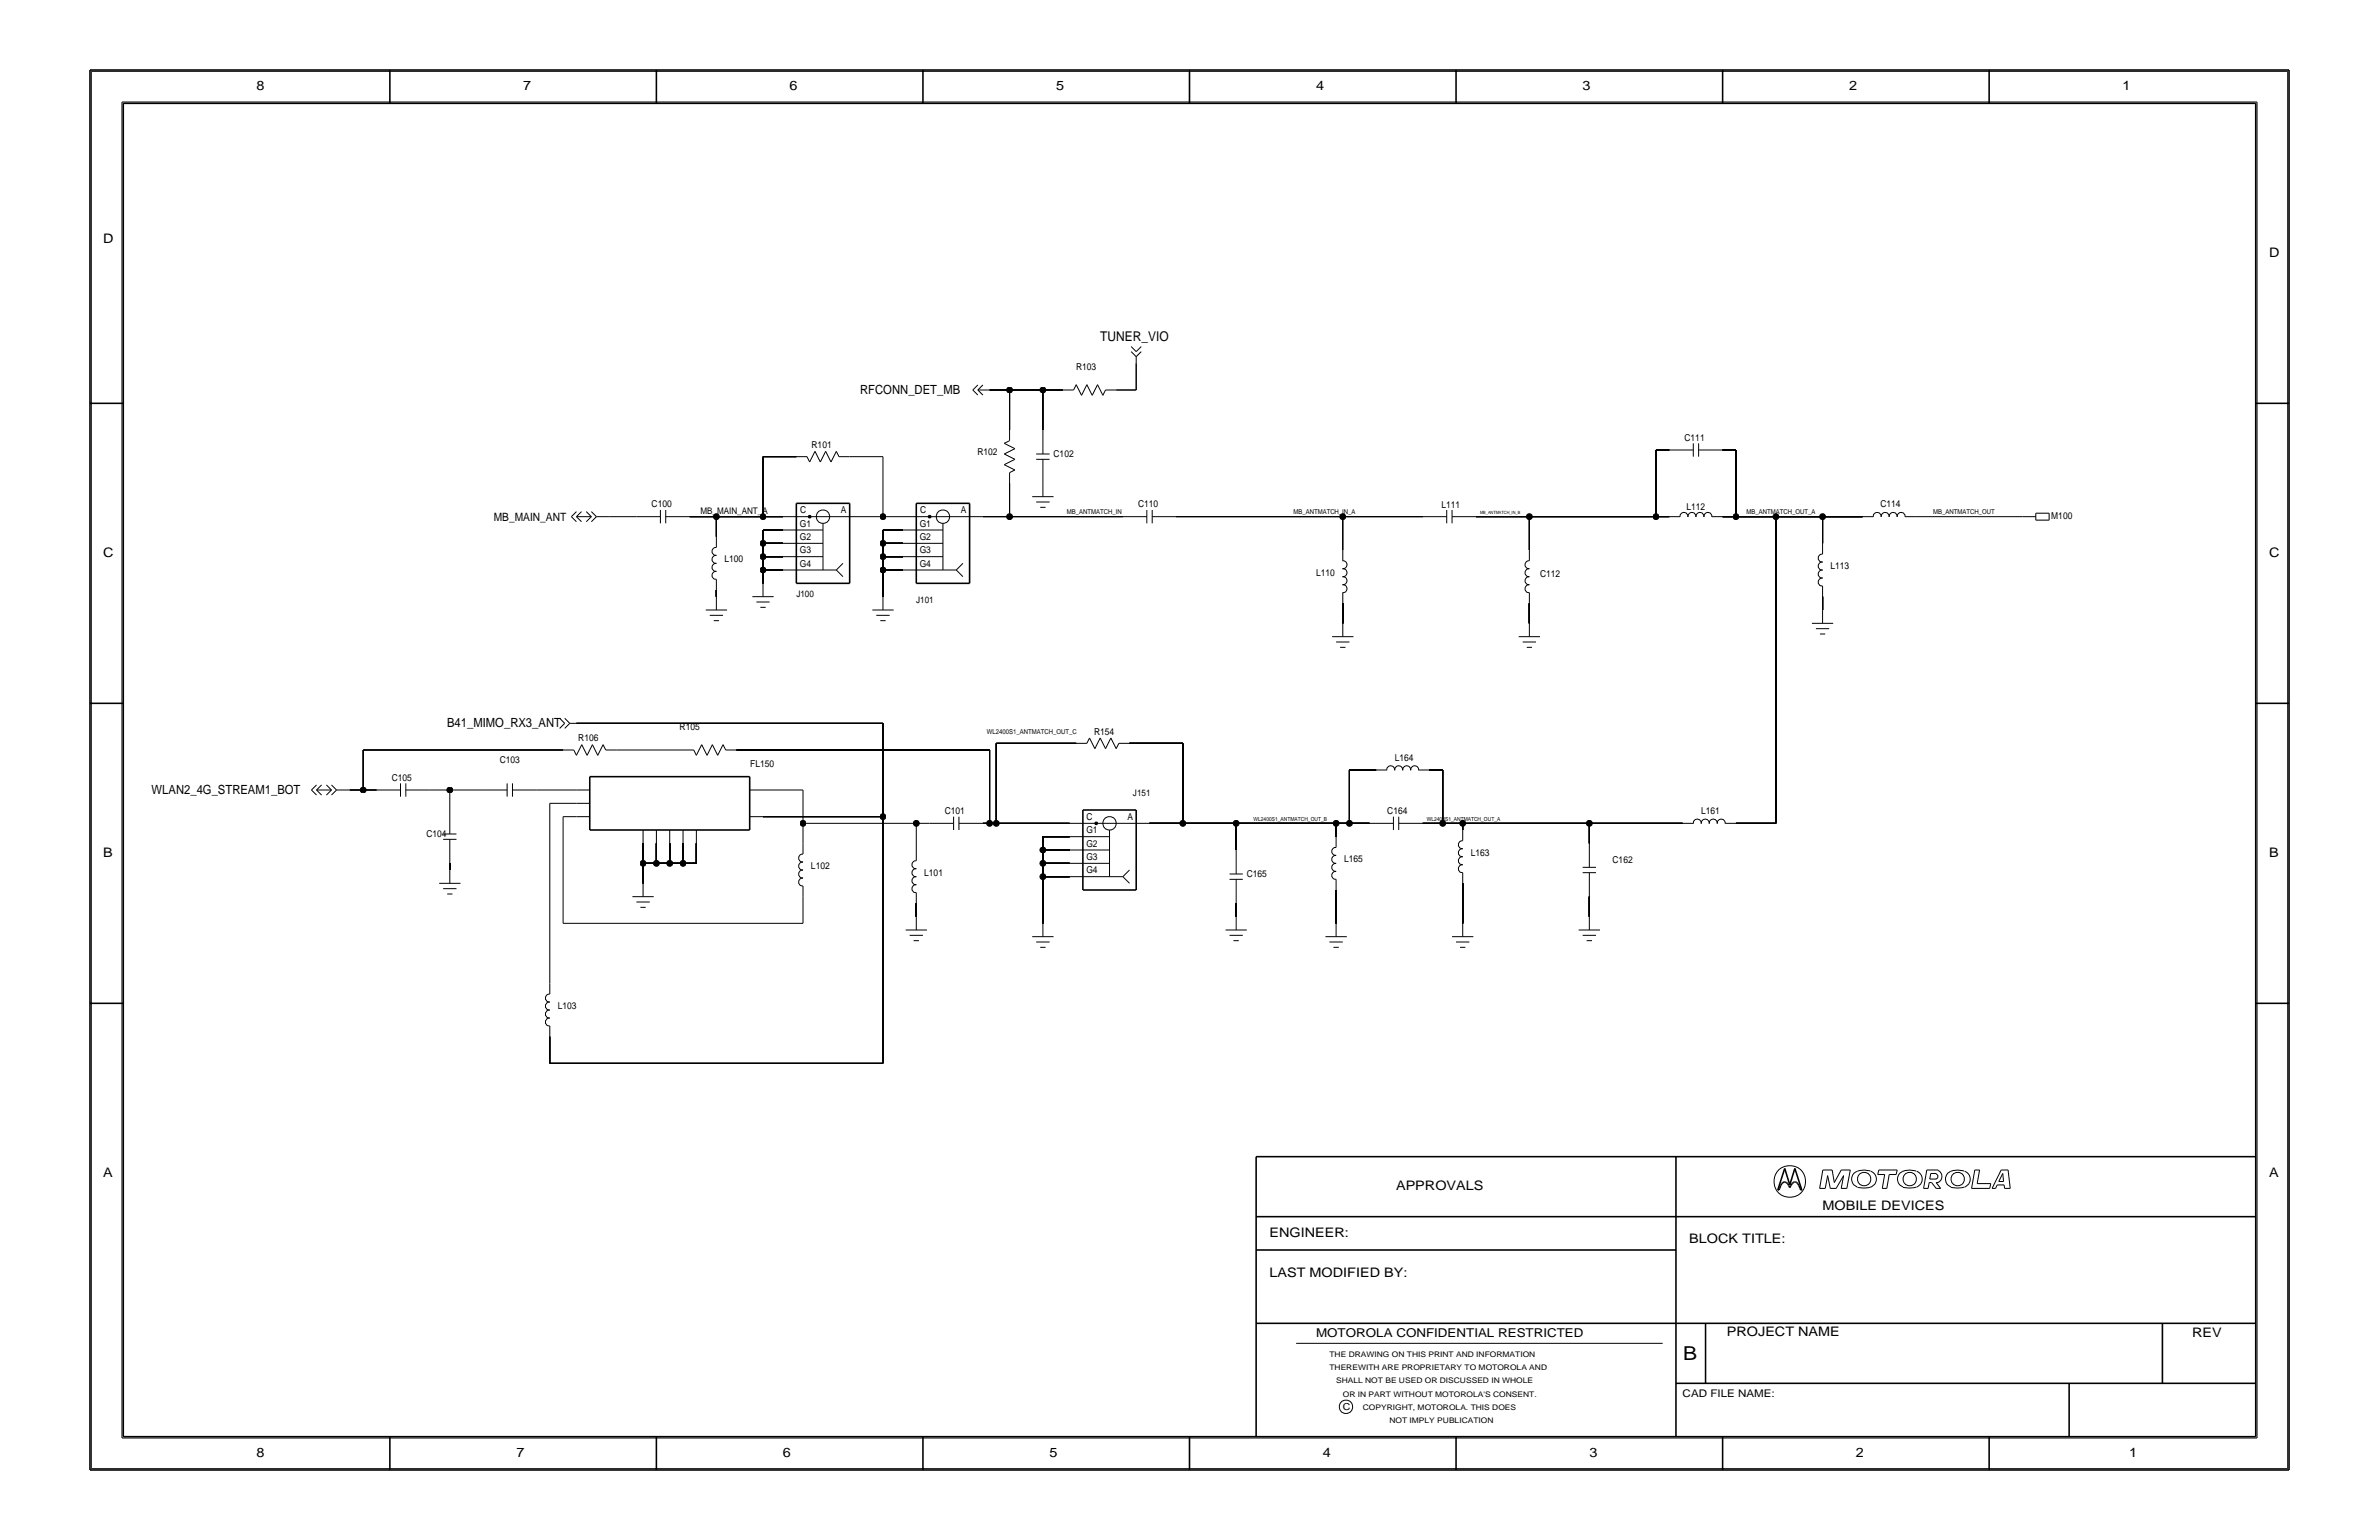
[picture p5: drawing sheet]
<svg xmlns="http://www.w3.org/2000/svg" width="432mm" height="279mm" viewBox="0 0 432 279" stroke-linecap="round" stroke-linejoin="round" font-family="sans-serif">
<defs><g id="words">
<text font-size="3.5" x="305.5" y="246.7">B</text>
<g font-size="2.4">
<text x="46.6" y="16.3">8</text>
<text x="94.9" y="16.3">7</text>
<text x="143.3" y="16.3">6</text>
<text x="191.7" y="16.3">5</text>
<text x="238.9" y="16.3">4</text>
<text x="287.3" y="16.3">3</text>
<text x="335.6" y="16.3">2</text>
<text x="385.2" y="16.3">1</text>
<text x="18.7" y="44.1">D</text>
<text x="411.8" y="46.6">D</text>
<text x="199.7" y="61.8">TUNER_VIO</text>
<text x="18.7" y="101">C</text>
<text x="411.8" y="101">C</text>
<text x="18.7" y="155.4">B</text>
<text x="411.8" y="155.4">B</text>
<text x="18.7" y="213.5">A</text>
<text x="253.4" y="215.9">APPROVALS</text>
<text x="411.8" y="213.5">A</text>
<text x="330.8" y="219.5">MOBILE DEVICES</text>
<text x="230.4" y="224.4">ENGINEER:</text>
<text x="306.6" y="225.6">BLOCK TITLE:</text>
<text x="230.4" y="231.6">LAST MODIFIED BY:</text>
<text x="313.4" y="242.4">PROJECT NAME</text>
<text x="397.9" y="242.5">REV</text>
<text x="46.6" y="264.3">8</text>
<text x="93.7" y="264.3">7</text>
<text x="142.1" y="264.3">6</text>
<text x="190.5" y="264.3">5</text>
<text x="240.1" y="264.3">4</text>
<text x="288.5" y="264.3">3</text>
<text x="336.9" y="264.3">2</text>
<text x="386.4" y="264.3">1</text>
</g>
<g font-size="2.3">
<text x="156.1" y="71.5">RFCONN_DET_MB</text>
<text x="81.2" y="132">B41_MIMO_RX3_ANT</text>
<text x="27.5" y="144.1">WLAN2_4G_STREAM1_BOT</text>
</g>
<text font-size="2.2" x="238.9" y="242.5">MOTOROLA CONFIDENTIAL RESTRICTED</text>
<text font-size="2.1" x="89.6" y="94.5">MB_MAIN_ANT</text>
<text font-size="1.9" x="305.4" y="253.4">CAD FILE NAME:</text>
<g font-size="1.7">
<text x="195.3" y="67.1">R103</text>
<text x="147.3" y="81.3">R101</text>
<text x="177.4" y="82.5">R102</text>
<text x="191.2" y="82.9">C102</text>
<text x="305.8" y="80">C111</text>
<text x="118.3" y="92">C100</text>
<text x="145.2" y="95.5">G1</text>
<text x="145.2" y="93.1">C</text>
<text x="152.6" y="93.1">A</text>
<text x="166.9" y="95.5">G1</text>
<text x="167" y="93.1">C</text>
<text x="174.4" y="93.1">A</text>
<text x="206.6" y="92">C110</text>
<text x="261.6" y="92.1">L111</text>
<text x="306.1" y="92.5">L112</text>
<text x="341.3" y="92">C114</text>
<text x="372.3" y="94.1">M100</text>
<text x="145.2" y="100.4">G3</text>
<text x="145.2" y="97.9">G2</text>
<text x="166.9" y="100.4">G3</text>
<text x="166.9" y="97.9">G2</text>
<text x="131.5" y="102">L100</text>
<text x="145.2" y="102.8">G4</text>
<text x="166.9" y="102.8">G4</text>
<text x="238.9" y="104.4">L110</text>
<text x="279.5" y="104.6">C112</text>
<text x="332.3" y="103.2">L113</text>
<text x="105" y="134.5">R106</text>
<text x="123.4" y="132.4">R105</text>
<text x="198.6" y="133.3">R154</text>
<text x="71.1" y="141.6">C105</text>
<text x="90.7" y="138.5">C103</text>
<text x="136.2" y="139.2">FL150</text>
<text x="253.1" y="138.1">L164</text>
<text x="171.5" y="147.7">C101</text>
<text x="197.2" y="148.7">C</text>
<text x="204.6" y="148.7">A</text>
<text x="251.8" y="147.7">C164</text>
<text x="308.8" y="147.7">L161</text>
<text x="77.4" y="151.8">C104</text>
<text x="197.2" y="153.6">G2</text>
<text x="197.2" y="151.2">G1</text>
<text x="266.9" y="155.2">L163</text>
<text x="147.2" y="157.7">L102</text>
<text x="167.8" y="158.9">L101</text>
<text x="197.2" y="156">G3</text>
<text x="197.2" y="158.4">G4</text>
<text x="226.3" y="159.1">C165</text>
<text x="244" y="156.4">L165</text>
<text x="292.7" y="156.6">C162</text>
<text x="101.2" y="183.1">L103</text>
<text x="243.7" y="255.8">C</text>
</g>
<g font-size="1.6">
<text x="127.1" y="93.3">MB_MAIN_ANT_A</text>
<text x="144.5" y="108.3">J100</text>
<text x="166.3" y="109.5">J101</text>
<text x="205.6" y="144.5">J151</text>
</g>
<g font-size="1.4">
<text x="241.3" y="246.1">THE DRAWING ON THIS PRINT AND INFORMATION</text>
<text x="241.3" y="248.6">THEREWITH ARE PROPRIETARY TO MOTOROLA AND</text>
<text x="242.5" y="251">SHALL NOT BE USED OR DISCUSSED IN WHOLE</text>
<text x="243.7" y="253.4">OR IN PART WITHOUT MOTOROLA'S CONSENT.</text>
<text x="247.3" y="255.8">COPYRIGHT, MOTOROLA. THIS DOES</text>
<text x="252.2" y="258.2">NOT IMPLY PUBLICATION</text>
</g>
<g font-size="1.2">
<text x="193.6" y="93.3">MB_ANTMATCH_IN</text>
<text x="234.8" y="93.3">MB_ANTMATCH_IN_A</text>
<text x="317" y="93.3">MB_ANTMATCH_OUT_A</text>
<text x="350.9" y="93.3">MB_ANTMATCH_OUT</text>
<text x="179.1" y="133.2">WL2400S1_ANTMATCH_OUT_C</text>
</g>
<g font-size="1">
<text x="227.5" y="148.9">WL2400S1_ANTMATCH_OUT_B</text>
<text x="259" y="148.9">WL2400S1_ANTMATCH_OUT_A</text>
</g>
<text font-size=".8" x="268.6" y="93.3">MB_ANTMATCH_IN_B</text>
</g></defs>
<!-- layer: Nets -->
<g fill="none" stroke="#000" stroke-width=".18">
<path d="M179.6 70.8h3.6zM183.2 70.8v7.2zM183.2 70.8h6.1zM189.3 70.8h3.6zM189.3 70.8v7.2zM202.6 70.8h3.6zM206.2 65.9v4.9zM110.7 93.7h4.8zM125.2 93.7h4.8zM130 93.7v3.7zM130 93.7h8.5zM138.5 93.7h3.6z"/>
<path d="M138.5 98.6v2.4zM138.5 98.6h3.6zM138.5 96.2v2.4zM138.5 96.2h3.6zM138.5 82.9h6zM138.5 82.9v10.8zM154.2 82.9h6.1zM156.6 93.7h3.7zM160.3 98.6h3.6zM160.3 96.2h3.6zM160.3 98.6v2.4zM160.3 96.2v2.4z"/>
<path d="M160.3 93.7h3.6zM160.3 82.9v10.8zM178.4 93.7h4.8zM183.2 87.7v6zM183.2 93.7h20.6zM213.5 93.7h30.2zM243.7 93.7h14.5zM243.7 93.7v6.1zM267.9 93.7h9.7zM277.6 93.7v6.1zM277.6 93.7h23zM300.6 81.6v12.1z"/>
<path d="M300.6 81.6h2.4zM300.6 93.7h2.4zM312.7 93.7h2.4zM312.7 81.6h2.4zM315.1 93.7h7.2zM315.1 81.6v12.1zM322.3 93.7h8.5zM322.3 93.7v55.7zM330.8 93.7v4.9zM330.8 93.7h7.3zM347.7 93.7h19.4zM130 107v1.3z"/>
<path d="M138.5 103.4v2.4zM138.5 103.4h3.6zM138.5 101v2.4zM138.5 101h3.6zM160.3 103.4h3.6zM160.3 101h3.6zM160.3 103.4v4.9zM160.3 101v2.4zM243.7 109.5v3.6zM277.6 109.5v3.6zM330.8 108.3v2.4zM65.9 136.1v7.2z"/>
<path d="M65.9 136.1h36.3zM104.6 131.2h55.7zM111.9 136.1h12.1zM133.7 136.1h45.9zM160.3 131.2v17zM179.6 136.1v13.3zM180.8 134.9h14.5zM180.8 134.9v14.5zM205 134.9h9.7zM214.7 134.9v14.5zM244.9 139.7v9.7zM244.9 139.7h4.9z"/>
<path d="M259.4 139.7h2.5zM261.9 139.7v9.7zM63.5 143.3h2.4zM65.9 143.3h2.4zM78 143.3h3.6zM81.6 143.3h6.1zM81.6 156.6v1.2zM81.6 143.3v3.7zM97.4 143.3h7.2zM99.8 145.7v32.7zM99.8 145.7h4.8zM102.2 148.2v19.3z"/>
<path d="M102.2 148.2h2.4zM116.7 156.6v3.7zM116.7 153v3.6zM116.7 156.6h2.4zM119.1 153v3.6zM119.1 156.6h2.5zM121.6 153v3.6zM121.6 156.6h2.4zM124 153v3.6zM124 156.6h2.4zM126.4 153v3.6zM138.5 143.3h7.2z"/>
<path d="M138.5 148.2h21.8zM145.7 149.4v3.6zM145.7 149.4h20.6zM145.7 143.3v6.1zM160.3 148.2v44.7zM166.3 149.4v4.8zM166.3 149.4h2.4zM178.4 149.4h1.2zM179.6 149.4h1.2zM180.8 149.4h13.3zM189.3 159.1v8.4zM189.3 156.6v2.5z"/>
<path d="M189.3 154.2v2.4zM189.3 151.8v2.4zM189.3 159.1h4.8zM189.3 156.6h4.8zM189.3 154.2h4.8zM189.3 151.8h4.8zM208.6 149.4h6.1zM214.7 149.4h9.7zM224.4 149.4h18.1zM224.4 149.4v4.8zM242.5 149.4v2.4zM242.5 149.4h2.4z"/>
<path d="M244.9 149.4h3.7zM258.2 149.4h3.7zM261.9 149.4h3.6zM265.5 149.4v1.2zM265.5 149.4h23zM288.5 149.4v3.6zM288.5 149.4h16.9zM315.1 149.4h7.2zM102.2 167.5h43.5zM145.7 162.7v4.8zM166.3 163.9v2.4zM224.4 163.9v2.4z"/>
<path d="M242.5 161.5v6zM265.5 160.3v7.2zM288.5 162.7v3.6zM99.8 188.1v4.8zM99.8 192.9h60.5z"/>
</g>
<g fill="#000" stroke="#000" stroke-width=".18">
<circle cx="183.2" cy="70.8" r=".53"/>
<circle cx="189.3" cy="70.8" r=".53"/>
<circle cx="130" cy="93.7" r=".53"/>
<circle cx="138.5" cy="98.6" r=".53"/>
<circle cx="138.5" cy="93.7" r=".53"/>
<circle cx="160.3" cy="98.6" r=".53"/>
<circle cx="160.3" cy="93.7" r=".53"/>
<circle cx="183.2" cy="93.7" r=".53"/>
<circle cx="243.7" cy="93.7" r=".53"/>
<circle cx="277.6" cy="93.7" r=".53"/>
<circle cx="300.6" cy="93.7" r=".53"/>
<circle cx="315.1" cy="93.7" r=".53"/>
<circle cx="322.3" cy="93.7" r=".53"/>
<circle cx="330.8" cy="93.7" r=".53"/>
<circle cx="138.5" cy="103.4" r=".53"/>
<circle cx="138.5" cy="101" r=".53"/>
<circle cx="160.3" cy="103.4" r=".53"/>
<circle cx="160.3" cy="101" r=".53"/>
<circle cx="65.9" cy="143.3" r=".53"/>
<circle cx="81.6" cy="143.3" r=".53"/>
<circle cx="116.7" cy="156.6" r=".53"/>
<circle cx="119.1" cy="156.6" r=".53"/>
<circle cx="121.6" cy="156.6" r=".53"/>
<circle cx="124" cy="156.6" r=".53"/>
<circle cx="145.7" cy="149.4" r=".53"/>
<circle cx="160.3" cy="148.2" r=".53"/>
<circle cx="166.3" cy="149.4" r=".53"/>
<circle cx="179.6" cy="149.4" r=".53"/>
<circle cx="180.8" cy="149.4" r=".53"/>
<circle cx="189.3" cy="154.2" r=".53"/>
<circle cx="189.3" cy="156.6" r=".53"/>
<circle cx="189.3" cy="159.1" r=".53"/>
<circle cx="214.7" cy="149.4" r=".53"/>
<circle cx="224.4" cy="149.4" r=".53"/>
<circle cx="242.5" cy="149.4" r=".53"/>
<circle cx="244.9" cy="149.4" r=".53"/>
<circle cx="261.9" cy="149.4" r=".53"/>
<circle cx="265.5" cy="149.4" r=".53"/>
<circle cx="288.5" cy="149.4" r=".53"/>
</g>
<!-- layer: Components -->
<g fill="none" stroke="#000" stroke-width=".18">
<path d="M176.6 70.8l.9 .9zM176.6 70.8l.9-1zM177.5 70.8l.9 .9zM177.5 70.8h2.1zM177.5 70.8l.9-1zM183.2 78v2zM189.3 78v4.4zM192.9 70.8h2zM195.3 69.8l1 1.9zM195.3 69.8l-.4 1zM197.3 69.8l.9 1.9zM197.3 69.8l-1 1.9z"/>
<path d="M199.2 69.8l1 1.9zM199.2 69.8l-1 1.9zM200.7 70.8l-.5 .9zM200.7 70.8h1.9zM205.3 62.9l.9 .9zM205.3 63.8l.9 .9zM206.2 63.8l.9-.9zM206.2 64.7l.9-.9zM206.2 64.7v1.2zM103.7 93.7l.9 1zM103.7 93.7l.9-.9zM104.6 93.7l.9 1z"/>
<path d="M104.6 93.7h2.7zM104.6 93.7l.9-.9zM106.4 92.8l.9 .9zM106.4 94.7l.9-1zM107.3 92.8l1 .9zM107.3 94.7l1-1zM108.3 93.7h2.4zM115.5 93.7h4.4zM119.9 92.5v2.4zM120.8 93.7h4.4zM120.8 92.5v2.4zM130 97.4v1.9z"/>
<path d="M130 99.4a.71 .71 0 0 0-.8 .7 .71 .71 0 0 0 .8 .7M142.1 93.7h14.5zM142.1 98.6h7.3zM142.1 96.2h7.3zM144.5 82.9h2zM146.5 82.9l.5 .9zM147.9 81.9l1 1.9zM147.9 81.9l-.9 1.9zM149.4 94.9v8.5zM149.9 81.9l.9 1.9zM149.9 81.9l-1 1.9zM151.8 81.9l.5 1z"/>
<path d="M151.8 81.9l-1 1.9zM152.3 82.9h1.9zM163.9 93.7h14.5zM163.9 98.6h7.2zM163.9 96.2h7.2zM171.1 94.9v8.5zM182.3 82.4l1.9 .9zM182.3 84.3l1.9-1zM182.3 80.4l1.9 1zM182.3 82.4l1.9-1zM182.3 84.3l1.9 1zM182.3 80.4l.9-.4z"/>
<path d="M183.2 85.8l1-.5zM183.2 85.8v1.9zM187.4 90.1h3.8zM188.1 83.3h2.4zM188.1 91.1h2.4zM188.1 82.4h2.4zM188.8 92h1zM189.3 87.7v2.4zM189.3 83.3v4.4zM203.8 93.7h4.4zM208.2 92.5v2.4zM209.1 93.7h4.4z"/>
<path d="M209.1 92.5v2.4zM243.7 99.8v1.9zM258.2 93.7h4.4zM262.6 92.5v2.4zM263.6 93.7h4.3zM263.6 92.5v2.4zM277.6 99.8v1.9zM303 81.6h4.3zM303 93.7h1.9zM304.9 93.8a.71 .71 0 0 1 .7-.8 .71 .71 0 0 1 .7 .8M306.4 93.8a.71 .71 0 0 1 .7-.8 .71 .71 0 0 1 .7 .8M307.3 80.4v2.5z"/>
<path d="M307.8 93.8a.71 .71 0 0 1 .7-.8 .71 .71 0 0 1 .7 .8M308.3 81.6h4.4zM308.3 80.4v2.5zM309.3 93.8a.71 .71 0 0 1 .7-.8 .71 .71 0 0 1 .7 .8M310.7 93.7h2zM330.8 98.6v1.9zM338.1 93.7h1.9zM340 93.8a.71 .71 0 0 1 .7-.8 .71 .71 0 0 1 .7 .8M341.4 93.8a.71 .71 0 0 1 .8-.8 .71 .71 0 0 1 .7 .8M342.9 93.8a.71 .71 0 0 1 .7-.8 .71 .71 0 0 1 .7 .8M344.4 93.8a.71 .71 0 0 1 .7-.8 .71 .71 0 0 1 .7 .8M345.8 93.7h1.9z"/>
<path d="M367.1 93.7h2.4zM369.5 93.1v1.3zM369.5 94.4h2.4zM369.5 93.1h2.4zM371.9 93.1v1.3zM128.1 110.7h3.9zM128.8 111.6h2.4zM129.5 112.6h1zM130 108.3v2.4zM130 105.1v1.9zM130 102.3a.71 .71 0 0 0-.8 .7 .71 .71 0 0 0 .8 .7M130 103.7a.71 .71 0 0 0-.8 .7 .71 .71 0 0 0 .8 .7"/>
<path d="M130 100.8a.71 .71 0 0 0-.8 .7 .71 .71 0 0 0 .8 .7M136.6 108.3h3.8zM137.3 109.2h2.4zM138 110.2h1zM138.5 105.8v2.5zM142.1 103.4h9.7zM142.1 101h7.3zM151.8 103.4l1.2 1.2zM153 102.2l-1.2 1.2zM158.3 110.7h3.9zM159.1 111.6h2.4zM159.8 112.6h.9z"/>
<path d="M160.3 108.3v2.4zM163.9 103.4h9.7zM163.9 101h7.2zM173.6 103.4l1.2 1.2zM174.8 102.2l-1.2 1.2zM241.8 115.5h3.9zM242.5 116.5h2.4zM243.2 117.4h1zM243.7 101.8a.71 .71 0 0 1 .8 .7 .71 .71 0 0 1-.8 .7M243.7 104.7a.71 .71 0 0 1 .8 .7 .71 .71 0 0 1-.8 .7M243.7 106.1a.71 .71 0 0 1 .8 .7 .71 .71 0 0 1-.8 .7M243.7 103.2a.71 .71 0 0 1 .8 .7 .71 .71 0 0 1-.8 .7"/>
<path d="M243.7 107.5v2zM243.7 113.1v2.4zM275.7 115.5h3.8zM276.4 116.5h2.4zM277.1 117.4h1zM277.6 107.5v2zM277.6 113.1v2.4zM277.6 101.8a.71 .71 0 0 0-.8 .7 .71 .71 0 0 0 .8 .7M277.6 104.7a.71 .71 0 0 0-.8 .7 .71 .71 0 0 0 .8 .7M277.6 106.1a.71 .71 0 0 0-.8 .7 .71 .71 0 0 0 .8 .7M277.6 103.2a.71 .71 0 0 0-.8 .7 .71 .71 0 0 0 .8 .7M328.9 113.1h3.8z"/>
<path d="M329.6 114.1h2.4zM330.3 115h1zM330.8 106.3v2zM330.8 110.7v2.4zM330.8 100.6a.71 .71 0 0 0-.8 .7 .71 .71 0 0 0 .8 .7M330.8 103.5a.71 .71 0 0 0-.8 .7 .71 .71 0 0 0 .8 .7M330.8 104.9a.71 .71 0 0 0-.8 .7 .71 .71 0 0 0 .8 .7M330.8 102a.71 .71 0 0 0-.8 .7 .71 .71 0 0 0 .8 .7M101.6 130.3l.9 .9zM102.2 136.1h1.9zM102.5 131.2l-.9 1zM102.5 130.3l.9 .9z"/>
<path d="M103.4 131.2l-.9 1zM103.4 131.2h1.2zM104.1 136.1l.5 .9zM105.6 135.1l1 1.9zM105.6 135.1l-1 1.9zM107.5 135.1l1 1.9zM107.5 135.1l-.9 1.9zM109.5 135.1l.4 1zM109.5 135.1l-1 1.9zM109.9 136.1h2zM124 136.1h1.9zM125.9 136.1l.5 .9z"/>
<path d="M127.4 135.1l.9 1.9zM127.4 135.1l-1 1.9zM129.3 135.1l1 1.9zM129.3 135.1l-1 1.9zM131.2 135.1l.5 1zM131.2 135.1l-.9 1.9zM131.7 136.1h2zM195.3 134.9h2zM197.8 133.9l.9 1.9zM197.8 133.9l-.5 1zM199.7 133.9l-1 1.9zM199.7 133.9l1 1.9z"/>
<path d="M201.6 133.9l1 1.9zM201.6 133.9l-.9 1.9zM203.1 134.9l-.5 .9zM203.1 134.9h1.9zM249.8 139.7h1.9zM251.7 139.7a.71 .71 0 0 1 .7-.8 .71 .71 0 0 1 .7 .8M253.2 139.7a.71 .71 0 0 1 .7-.8 .71 .71 0 0 1 .7 .8M254.6 139.7a.71 .71 0 0 1 .7-.8 .71 .71 0 0 1 .7 .8M256.1 139.7a.71 .71 0 0 1 .7-.8 .71 .71 0 0 1 .7 .8M257.5 139.7h1.9zM56.5 143.3l1 .9zM56.5 143.3l1-.9z"/>
<path d="M57.5 143.3l.9 .9zM57.5 143.3h2.7zM57.5 143.3l.9-.9zM59.2 142.4l1 .9zM59.2 144.2l1-.9zM60.2 142.4l.9 .9zM60.2 144.2l.9-.9zM61.1 143.3h2.4zM68.3 143.3h4.4zM72.7 142.1v2.4zM73.7 143.3h4.3zM73.7 142.1v2.4z"/>
<path d="M80.4 151.3h2.5zM80.4 152.3h2.5zM81.6 157.8v2.5zM81.6 147v4.3zM81.6 152.3v4.3zM87.7 143.3h4.3zM92 142.1v2.4zM93 143.3h4.4zM93 142.1v2.4zM104.6 143.3h2.4zM104.6 148.2h2.4zM104.6 145.7h2.4z"/>
<path d="M116.7 150.6v2.4zM119.1 150.6v2.4zM121.6 150.6v2.4zM124 150.6v2.4zM126.4 150.6v2.4zM136.1 143.3h2.4zM136.1 148.2h2.4zM145.7 153v1.9zM145.7 155a.71 .71 0 0 0-.7 .7 .71 .71 0 0 0 .7 .7M145.7 157.9a.71 .71 0 0 0-.7 .7 .71 .71 0 0 0 .7 .7M145.7 159.3a.71 .71 0 0 0-.7 .7 .71 .71 0 0 0 .7 .7M145.7 156.4a.71 .71 0 0 0-.7 .7 .71 .71 0 0 0 .7 .7"/>
<path d="M166.3 154.2v2zM166.3 156.2a.71 .71 0 0 0-.8 .7 .71 .71 0 0 0 .8 .7M166.3 159.1a.71 .71 0 0 0-.8 .7 .71 .71 0 0 0 .8 .7M166.3 157.7a.71 .71 0 0 0-.8 .7 .71 .71 0 0 0 .8 .7M168.7 149.4h4.4zM173.1 148.2v2.4zM174.1 149.4h4.3zM174.1 148.2v2.4zM194.1 159.1h9.7zM194.1 149.4h14.5zM194.1 156.6h7.3zM194.1 154.2h7.3z"/>
<path d="M194.1 151.8h7.3zM201.4 150.6v8.5zM203.8 159.1l1.2 1.2zM205 157.8l-1.2 1.3zM223.2 159.5h2.4zM223.2 158.6h2.4zM224.4 159.5v4.4zM224.4 154.2v4.4zM242.5 159.5v2zM242.5 151.8v1.9zM242.5 153.8a.71 .71 0 0 0-.8 .7 .71 .71 0 0 0 .8 .7M242.5 156.7a.71 .71 0 0 0-.8 .7 .71 .71 0 0 0 .8 .7"/>
<path d="M242.5 158.1a.71 .71 0 0 0-.8 .7 .71 .71 0 0 0 .8 .7M242.5 155.2a.71 .71 0 0 0-.8 .7 .71 .71 0 0 0 .8 .7M248.6 149.4h4.3zM252.9 148.2v2.4zM253.9 149.4h4.3zM253.9 148.2v2.4zM265.5 158.3v2zM265.5 150.6v1.9zM265.5 152.6a.71 .71 0 0 0-.8 .7 .71 .71 0 0 0 .8 .7M265.5 155.5a.71 .71 0 0 0-.8 .7 .71 .71 0 0 0 .8 .7M265.5 156.9a.71 .71 0 0 0-.8 .7 .71 .71 0 0 0 .8 .7M265.5 154a.71 .71 0 0 0-.8 .7 .71 .71 0 0 0 .8 .7"/>
<path d="M287.3 158.3h2.4zM287.3 157.4h2.4zM288.5 158.3v4.4zM288.5 153v4.4zM305.4 149.4h1.9zM307.3 149.4a.71 .71 0 0 1 .7-.8 .71 .71 0 0 1 .7 .8M308.8 149.4a.71 .71 0 0 1 .7-.8 .71 .71 0 0 1 .7 .8M310.2 149.4a.71 .71 0 0 1 .7-.8 .71 .71 0 0 1 .7 .8M311.7 149.4a.71 .71 0 0 1 .7-.8 .71 .71 0 0 1 .7 .8M313.1 149.4h2zM79.7 160.3h3.9zM80.4 161.2h2.5z"/>
<path d="M81.2 162.2h.9zM99.8 178.4v1.9zM114.8 162.7h3.9zM115.5 163.6h2.4zM116.2 164.6h1zM116.7 160.3v2.4zM145.7 160.7v2zM164.4 168.7h3.8zM165.1 169.7h2.4zM165.8 170.7h1zM166.3 166.3v2.4zM166.3 162v1.9z"/>
<path d="M166.3 160.6a.71 .71 0 0 0-.8 .7 .71 .71 0 0 0 .8 .7M187.4 169.9h3.8zM188.1 170.9h2.4zM188.8 171.9h1zM189.3 167.5v2.4zM222.4 168.7h3.9zM223.2 169.7h2.4zM223.9 170.7h1zM224.4 166.3v2.4zM240.6 169.9h3.8zM241.3 170.9h2.4zM242 171.9h1z"/>
<path d="M242.5 167.5v2.4zM263.6 169.9h3.8zM264.3 170.9h2.4zM265 171.9h1zM265.5 167.5v2.4zM286.5 168.7h3.9zM287.3 169.7h2.4zM288 170.7h1zM288.5 166.3v2.4zM99.8 186.1v2zM99.8 180.4a.71 .71 0 0 0-.8 .7 .71 .71 0 0 0 .8 .7M99.8 183.3a.71 .71 0 0 0-.8 .7 .71 .71 0 0 0 .8 .7"/>
<path d="M99.8 184.7a.71 .71 0 0 0-.8 .7 .71 .71 0 0 0 .8 .7M99.8 181.8a.71 .71 0 0 0-.8 .7 .71 .71 0 0 0 .8 .7"/>
<circle cx="149.4" cy="93.7" r="1.22"/>
<circle cx="171.1" cy="93.7" r="1.22"/>
<circle cx="201.4" cy="149.4" r="1.22"/>
</g>
<g fill="none" stroke="#000" stroke-width=".29">
<path d="M144.5 91.3h9.7zM144.5 91.3v14.5zM154.2 91.3v14.5zM166.3 91.3h9.7zM166.3 91.3v14.5zM176 91.3v14.5zM144.5 105.8h9.7zM166.3 105.8h9.7zM107 150.6h29.1zM107 140.9h29.1zM107 140.9v9.7zM136.1 140.9v9.7z"/>
<path d="M196.5 147h9.7zM196.5 147v14.5zM206.2 147v14.5zM196.5 161.5h9.7z"/>
</g>
<path d="M146.8 93.6h.3v.3h-.3zM168.5 93.6h.4v.3h-.4zM198.8 149.2h.3v.3h-.3z" fill="#000" stroke="#000" stroke-width=".18"/>
<!-- layer: Page Border and Title Block -->
<g fill="none" stroke="#000" stroke-width=".29">
<path d="M16.3 12.7h399.2zM16.3 12.7v254zM22.4 18.7h387zM22.4 18.7v242zM70.8 12.7v6zM119.1 12.7v6zM167.5 12.7v6zM215.9 12.7v6zM264.3 12.7v6zM312.7 12.7v6zM361 12.7v6zM409.4 18.7v242z"/>
<path d="M415.5 12.7v254zM16.3 73.2h6.1zM409.4 73.2h6.1zM16.3 127.6h6.1zM409.4 127.6h6.1zM16.3 182h6.1zM409.4 182h6.1zM228 209.9v50.8zM228 209.9h181.4zM304.2 209.9v50.8zM322.7 215.9h.2zM323 215.6l-.1 .3z"/>
<path d="M323.2 215.1l-.2 .5zM323.4 214.7l-.2 .4zM323.6 214.5l.2-.1zM323.6 214.5l-.2 .2zM323.8 214.4h.2zM323.9 212l1 3zM323.9 212l-1.2 3.9zM324 214.4l.2 .1zM324.2 214.5l.3 .2zM324.5 214.7l.2 .4zM324.7 215.1l.2 .4zM325 215.1l-.1 .4z"/>
<path d="M325.3 214.7l-.3 .4zM325.5 214.5l.2-.1zM325.5 214.5l-.2 .2zM325.7 214.4h.2zM325.8 212l1.2 3.9zM325.8 212l-.9 3zM325.9 214.4l.2 .1zM326.1 214.5l.2 .2zM326.3 214.7l.2 .4zM326.5 215.1l.2 .5zM326.7 215.6l.1 .3zM326.8 215.9h.2z"/>
<path d="M228 220.7h181.4zM228 226.8h76.2zM228 240.1h181.4zM304.2 251h105.2zM309.6 240.1v10.9zM375.6 251v9.7zM392.5 240.1v10.9zM16.3 266.7h399.2zM22.4 260.7h387zM70.8 260.7v6zM119.1 260.7v6zM167.5 260.7v6z"/>
<path d="M215.9 260.7v6zM264.3 260.7v6zM312.7 260.7v6zM361 260.7v6z"/>
</g>
<g fill="none" stroke="#000" stroke-width=".18">
<path d="M16.6 12.9v253.6zM16.6 12.9h398.6zM22.1 18.5v242.4zM22.1 18.5h387.6zM409.7 18.5v242.4zM415.2 12.9v253.6zM330.3 215.6h1zM330.9 212.3h1.6zM330.9 212.3l-.6 3.3zM331.7 213.3l-.4 2.3zM331.7 213.3l.5 2.3zM332.2 215.6h1.1z"/>
<path d="M332.5 212.3l.4 2.2zM334.2 212.3h1.6zM334.2 215.6h1zM334.2 212.3l-1.3 2.2zM334.6 213.3l-.4 2.3zM334.6 213.3l-1.3 2.3zM335.8 212.3l-.6 3.3zM337 212.5a1.52 1.52 0 0 0-.9 1.5 1.52 1.52 0 0 0 1 1.4M339.5 212.5l-.1-.1a3.8 3.8 0 0 0-2.3 .1M339.6 212.5a1.56 1.56 0 0 1 .9 1.8 1.56 1.56 0 0 1-1.6 1.2l-1.8-.1M340.8 213.1h1.3zM341 212.3h3.4z"/>
<path d="M341 212.3l-.2 .8zM341.6 215.6h.9zM342.1 213.1l-.5 2.5zM342.9 213.1l-.4 2.5zM342.9 213.1h1.3zM344.4 212.3l-.2 .8zM347.8 212.5a2.85 2.85 0 0 0-3.2 .7 1.55 1.55 0 0 0 .8 2.2M347.8 215.4l-1.3 .1-1.1-.1M347.9 212.5a1.51 1.51 0 0 1 1 1.4 1.51 1.51 0 0 1-1 1.5M349.1 215.6h.9zM349.7 212.3h2.1zM349.7 212.3l-.6 3.3z"/>
<path d="M350.2 214.5h.4zM350.2 214.5l-.2 1.1zM350.3 213.9h1.1zM350.4 212.9h1zM350.4 212.9l-.1 1zM350.6 214.5l.8 1.1zM351.4 213a.47 .47 0 0 1 .3 .5 .47 .47 0 0 1-.3 .4M351.4 214.5l.8 1.1zM351.4 214.5h.4zM351.4 215.6h.8zM351.8 212.4a1.18 1.18 0 0 1 .7 1.1 1.18 1.18 0 0 1-.7 1M356.5 212.5a2.85 2.85 0 0 0-3.2 .7 1.55 1.55 0 0 0 .8 2.2"/>
<path d="M356.5 215.4l-1.3 .1-1.1-.1M356.6 212.5a1.51 1.51 0 0 1 1 1.4 1.51 1.51 0 0 1-1 1.5M357.9 215.6h3.2zM358.4 212.3h.9zM358.4 212.3l-.5 3.3zM358.9 214.7h2.4zM359.3 212.3l-.4 2.4zM361.3 214.7l-.2 .9zM361.6 215.6h.6zM362.5 215h1.3zM362.5 215l-.3 .6zM362.8 214.4h.9z"/>
<path d="M363.2 212.3l-1.6 3.3zM363.2 212.3h1.3zM363.5 212.9l-.7 1.5zM363.5 212.9l.2 1.5zM363.8 215v.6zM363.8 215.6h1.1zM364.5 212.3l.4 3.3zM235.3 243.7h66.5zM16.6 266.5h398.6zM22.1 260.9h387.6z"/>
<circle cx="324.8" cy="214.4" r="2.88"/>
<circle cx="338.3" cy="213.9" r="1.22"/>
<circle cx="346.6" cy="213.9" r="1.22"/>
<circle cx="355.3" cy="213.9" r="1.22"/>
<circle cx="244.3" cy="255.2" r="1.22"/>
</g>
<use href="#words"/>
</svg>
